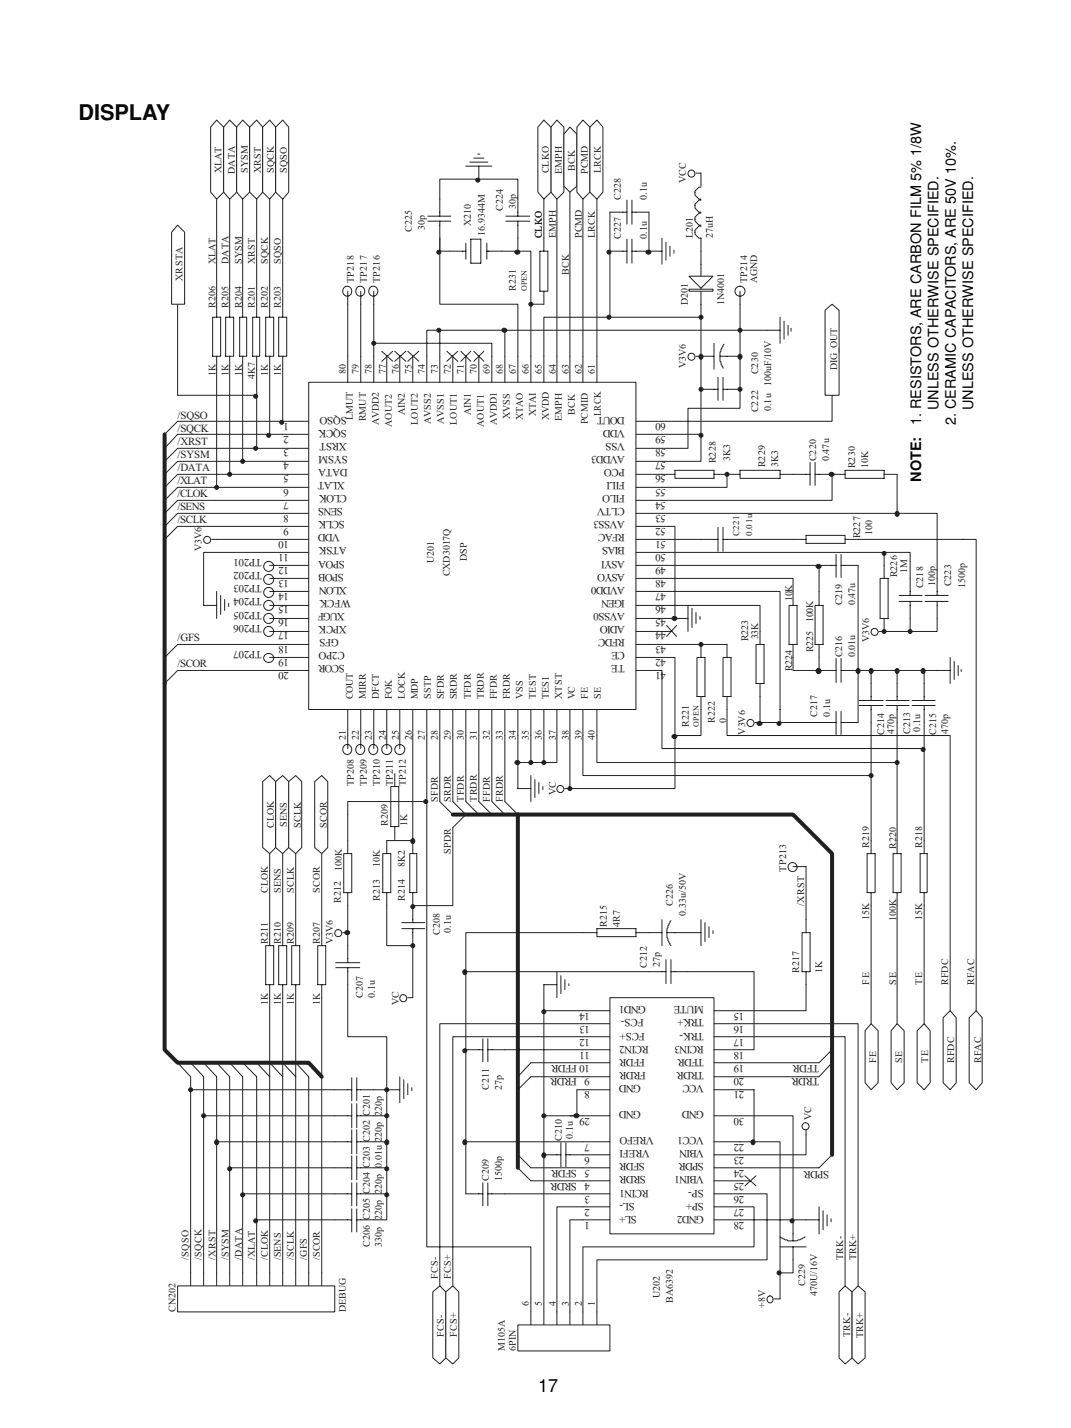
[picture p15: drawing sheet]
<svg xmlns="http://www.w3.org/2000/svg" width="210mm" height="279mm" viewBox="0 0 210 279" stroke-linecap="round" stroke-linejoin="round" font-family="sans-serif">
<defs><g id="words">
<text font-size="4.2" x="15.4" y="23.4">DISPLAY</text>
<text font-size="3.5" x="105.3" y="272.3">17</text>
<g font-size="2.8">
<text x="180.3" y="83.2" transform="rotate(-90 180.3 83.2)">1. RESISTORS, ARE CARBON FILM 5% 1/8W</text>
<text x="183.6" y="80.2" transform="rotate(-90 183.6 80.2)">UNLESS OTHERWISE SPECIFIED.</text>
<text x="187" y="83.2" transform="rotate(-90 187 83.2)">2. CERAMIC CAPACITORS, ARE 50V 10%.</text>
<text x="190.4" y="80.2" transform="rotate(-90 190.4 80.2)">UNLESS OTHERWISE SPECIFIED.</text>
<text x="180.3" y="94.2" transform="rotate(-90 180.3 94.2)">NOTE:</text>
</g>
<g font-size="2.2" fill="#231f20">
<text x="34.8" y="82">/SQSO</text>
<text x="56.5" y="82.8" transform="rotate(-180 56.5 82.8)">1</text>
<text x="67.8" y="81.6" transform="rotate(-180 67.8 81.6)">SQSO</text>
<text x="122.3" y="81.6" transform="rotate(-180 122.3 81.6)">DOUT</text>
<text x="130.3" y="82.8" transform="rotate(-180 130.3 82.8)">60</text>
<text x="34.8" y="84.6">/SQCK</text>
<text x="34.8" y="87.1">/XRST</text>
<text x="34.8" y="89.7">/SYSM</text>
<text x="56.5" y="87.9" transform="rotate(-180 56.5 87.9)">3</text>
<text x="56.5" y="85.4" transform="rotate(-180 56.5 85.4)">2</text>
<text x="67.8" y="84.2" transform="rotate(-180 67.8 84.2)">SQCK</text>
<text x="67.8" y="86.7" transform="rotate(-180 67.8 86.7)">XRST</text>
<text x="68" y="89.3" transform="rotate(-180 68 89.3)">SYSM</text>
<text x="122.3" y="89.3" transform="rotate(-180 122.3 89.3)">AVDD3</text>
<text x="122.3" y="86.7" transform="rotate(-180 122.3 86.7)">VSS</text>
<text x="122.3" y="84.2" transform="rotate(-180 122.3 84.2)">VDD</text>
<text x="130.3" y="87.9" transform="rotate(-180 130.3 87.9)">58</text>
<text x="130.3" y="85.4" transform="rotate(-180 130.3 85.4)">59</text>
<text x="34.8" y="92.2">/DATA</text>
<text x="34.8" y="94.8">/XLAT</text>
<text x="56.5" y="95.7" transform="rotate(-180 56.5 95.7)">6</text>
<text x="56.5" y="90.5" transform="rotate(-180 56.5 90.5)">4</text>
<text x="56.5" y="93" transform="rotate(-180 56.5 93)">5</text>
<text x="67.5" y="94.4" transform="rotate(-180 67.5 94.4)">XLAT</text>
<text x="68" y="91.8" transform="rotate(-180 68 91.8)">DATA</text>
<text x="122.3" y="94.4" transform="rotate(-180 122.3 94.4)">FILI</text>
<text x="122.3" y="91.8" transform="rotate(-180 122.3 91.8)">PCO</text>
<text x="130.3" y="95.7" transform="rotate(-180 130.3 95.7)">55</text>
<text x="130.3" y="93" transform="rotate(-180 130.3 93)">56</text>
<text x="130.3" y="90.5" transform="rotate(-180 130.3 90.5)">57</text>
<text x="34.8" y="97.3">/CLOK</text>
<text x="34.8" y="99.9">/SENS</text>
<text x="56.5" y="100.8" transform="rotate(-180 56.5 100.8)">8</text>
<text x="56.5" y="98.3" transform="rotate(-180 56.5 98.3)">7</text>
<text x="67.1" y="99.5" transform="rotate(-180 67.1 99.5)">SENS</text>
<text x="67.8" y="96.9" transform="rotate(-180 67.8 96.9)">CLOK</text>
<text x="122.3" y="99.5" transform="rotate(-180 122.3 99.5)">CLTV</text>
<text x="122.3" y="96.9" transform="rotate(-180 122.3 96.9)">FILO</text>
<text x="130.3" y="100.8" transform="rotate(-180 130.3 100.8)">53</text>
<text x="130.3" y="98.3" transform="rotate(-180 130.3 98.3)">54</text>
<text x="34.8" y="102.4">/SCLK</text>
<text x="56.5" y="105.9" transform="rotate(-180 56.5 105.9)">10</text>
<text x="56.5" y="103.4" transform="rotate(-180 56.5 103.4)">9</text>
<text x="66.5" y="104.6" transform="rotate(-180 66.5 104.6)">VDD</text>
<text x="67.5" y="102" transform="rotate(-180 67.5 102)">SCLK</text>
<text x="67.8" y="107.1" transform="rotate(-180 67.8 107.1)">ATSK</text>
<text x="122.3" y="107.1" transform="rotate(-180 122.3 107.1)">BIAS</text>
<text x="122.3" y="104.6" transform="rotate(-180 122.3 104.6)">RFAC</text>
<text x="122.3" y="102" transform="rotate(-180 122.3 102)">AVSS3</text>
<text x="130.3" y="105.9" transform="rotate(-180 130.3 105.9)">51</text>
<text x="130.3" y="103.4" transform="rotate(-180 130.3 103.4)">52</text>
<text x="51.2" y="109.5" transform="rotate(-180 51.2 109.5)">TP201</text>
<text x="51.2" y="112" transform="rotate(-180 51.2 112)">TP202</text>
<text x="56.5" y="113.6" transform="rotate(-180 56.5 113.6)">13</text>
<text x="56.5" y="111" transform="rotate(-180 56.5 111)">12</text>
<text x="56.5" y="108.5" transform="rotate(-180 56.5 108.5)">11</text>
<text x="67.3" y="112.4" transform="rotate(-180 67.3 112.4)">SPOB</text>
<text x="67.5" y="109.8" transform="rotate(-180 67.5 109.8)">SPOA</text>
<text x="122.3" y="112.4" transform="rotate(-180 122.3 112.4)">ASYO</text>
<text x="122.3" y="109.8" transform="rotate(-180 122.3 109.8)">ASYI</text>
<text x="130.3" y="113.6" transform="rotate(-180 130.3 113.6)">48</text>
<text x="130.3" y="111" transform="rotate(-180 130.3 111)">49</text>
<text x="130.3" y="108.5" transform="rotate(-180 130.3 108.5)">50</text>
<text x="51.2" y="114.5" transform="rotate(-180 51.2 114.5)">TP203</text>
<text x="51.2" y="117.1" transform="rotate(-180 51.2 117.1)">TP204</text>
<text x="51.2" y="119.8" transform="rotate(-180 51.2 119.8)">TP205</text>
<text x="56.5" y="118.7" transform="rotate(-180 56.5 118.7)">15</text>
<text x="56.5" y="116.1" transform="rotate(-180 56.5 116.1)">14</text>
<text x="67.8" y="114.9" transform="rotate(-180 67.8 114.9)">XLON</text>
<text x="68.6" y="117.5" transform="rotate(-180 68.6 117.5)">WFCK</text>
<text x="122.3" y="117.5" transform="rotate(-180 122.3 117.5)">IGEN</text>
<text x="122.3" y="114.9" transform="rotate(-180 122.3 114.9)">AVDD0</text>
<text x="130.3" y="118.7" transform="rotate(-180 130.3 118.7)">46</text>
<text x="130.3" y="116.1" transform="rotate(-180 130.3 116.1)">47</text>
<text x="34.8" y="125.5">/GFS</text>
<text x="51.2" y="122.4" transform="rotate(-180 51.2 122.4)">TP206</text>
<text x="56.5" y="121.2" transform="rotate(-180 56.5 121.2)">16</text>
<text x="56.5" y="123.7" transform="rotate(-180 56.5 123.7)">17</text>
<text x="66.3" y="125.1" transform="rotate(-180 66.3 125.1)">GFS</text>
<text x="67.5" y="120" transform="rotate(-180 67.5 120)">XUGF</text>
<text x="67.8" y="122.6" transform="rotate(-180 67.8 122.6)">XPCK</text>
<text x="122.3" y="125.1" transform="rotate(-180 122.3 125.1)">RFDC</text>
<text x="122.3" y="122.6" transform="rotate(-180 122.3 122.6)">ADIO</text>
<text x="122.3" y="120" transform="rotate(-180 122.3 120)">AVSS0</text>
<text x="130.3" y="123.7" transform="rotate(-180 130.3 123.7)">44</text>
<text x="130.3" y="121.2" transform="rotate(-180 130.3 121.2)">45</text>
<text x="34.8" y="130.6">/SCOR</text>
<text x="51.2" y="127.5" transform="rotate(-180 51.2 127.5)">TP207</text>
<text x="56.5" y="126.5" transform="rotate(-180 56.5 126.5)">18</text>
<text x="56.5" y="129" transform="rotate(-180 56.5 129)">19</text>
<text x="56.5" y="131.6" transform="rotate(-180 56.5 131.6)">20</text>
<text x="67.5" y="127.7" transform="rotate(-180 67.5 127.7)">C2PO</text>
<text x="67.5" y="130.2" transform="rotate(-180 67.5 130.2)">SCOR</text>
<text x="122.3" y="130.2" transform="rotate(-180 122.3 130.2)">TE</text>
<text x="122.3" y="127.7" transform="rotate(-180 122.3 127.7)">CE</text>
<text x="130.3" y="131.6" transform="rotate(-180 130.3 131.6)">41</text>
<text x="130.3" y="129" transform="rotate(-180 130.3 129)">42</text>
<text x="130.3" y="126.5" transform="rotate(-180 130.3 126.5)">43</text>
<text x="126.4" y="196.8" transform="rotate(-180 126.4 196.8)">GND1</text>
<text x="137.7" y="196.8" transform="rotate(-180 137.7 196.8)">MUTE</text>
<text x="115.4" y="200.7" transform="rotate(-180 115.4 200.7)">13</text>
<text x="115.4" y="203.2" transform="rotate(-180 115.4 203.2)">12</text>
<text x="115.4" y="198.1" transform="rotate(-180 115.4 198.1)">14</text>
<text x="126" y="199.3" transform="rotate(-180 126 199.3)">FCS-</text>
<text x="126.2" y="202.1" transform="rotate(-180 126.2 202.1)">FCS+</text>
<text x="137.7" y="199.3" transform="rotate(-180 137.7 199.3)">TRK+</text>
<text x="137.7" y="202.1" transform="rotate(-180 137.7 202.1)">TRK-</text>
<text x="145.6" y="198.1" transform="rotate(-180 145.6 198.1)">15</text>
<text x="145.6" y="200.7" transform="rotate(-180 145.6 200.7)">16</text>
<text x="145.6" y="203.2" transform="rotate(-180 145.6 203.2)">17</text>
<text x="115.4" y="208.3" transform="rotate(-180 115.4 208.3)">10 FFDR</text>
<text x="115.4" y="205.8" transform="rotate(-180 115.4 205.8)">11</text>
<text x="126.2" y="207.2" transform="rotate(-180 126.2 207.2)">FFDR</text>
<text x="126.4" y="209.7" transform="rotate(-180 126.4 209.7)">FRDR</text>
<text x="127" y="204.6" transform="rotate(-180 127 204.6)">RCIN2</text>
<text x="137.7" y="204.6" transform="rotate(-180 137.7 204.6)">RCIN3</text>
<text x="137.7" y="207.2" transform="rotate(-180 137.7 207.2)">TFDR</text>
<text x="137.7" y="209.7" transform="rotate(-180 137.7 209.7)">TRDR</text>
<text x="145.6" y="205.8" transform="rotate(-180 145.6 205.8)">18</text>
<text x="145.6" y="208.3" transform="rotate(-180 145.6 208.3)">19</text>
<text x="160.3" y="208.3" transform="rotate(-180 160.3 208.3)">TFDR</text>
<text x="115.4" y="213.4" transform="rotate(-180 115.4 213.4)">8</text>
<text x="115.4" y="210.9" transform="rotate(-180 115.4 210.9)">9 FRDR</text>
<text x="125.4" y="212.2" transform="rotate(-180 125.4 212.2)">GND</text>
<text x="137.7" y="212.2" transform="rotate(-180 137.7 212.2)">VCC</text>
<text x="145.6" y="210.9" transform="rotate(-180 145.6 210.9)">20</text>
<text x="145.6" y="213.4" transform="rotate(-180 145.6 213.4)">21</text>
<text x="160.3" y="210.9" transform="rotate(-180 160.3 210.9)">TRDR</text>
<text x="115.4" y="218.7" transform="rotate(-180 115.4 218.7)">29</text>
<text x="125.4" y="217.3" transform="rotate(-180 125.4 217.3)">GND</text>
<text x="137.7" y="217.3" transform="rotate(-180 137.7 217.3)">GND</text>
<text x="145.6" y="218.7" transform="rotate(-180 145.6 218.7)">30</text>
<text x="115.4" y="223.8" transform="rotate(-180 115.4 223.8)">7</text>
<text x="115.4" y="226.3" transform="rotate(-180 115.4 226.3)">6</text>
<text x="126.2" y="227.5" transform="rotate(-180 126.2 227.5)">SFDR</text>
<text x="127.2" y="225" transform="rotate(-180 127.2 225)">VREFI</text>
<text x="128" y="222.4" transform="rotate(-180 128 222.4)">VREFO</text>
<text x="137.7" y="222.4" transform="rotate(-180 137.7 222.4)">VCC1</text>
<text x="137.7" y="225" transform="rotate(-180 137.7 225)">VBIN</text>
<text x="137.7" y="227.5" transform="rotate(-180 137.7 227.5)">SPDR</text>
<text x="145.6" y="223.8" transform="rotate(-180 145.6 223.8)">22</text>
<text x="145.6" y="226.3" transform="rotate(-180 145.6 226.3)">23</text>
<text x="115.4" y="228.9" transform="rotate(-180 115.4 228.9)">5 SFDR</text>
<text x="115.4" y="231.4" transform="rotate(-180 115.4 231.4)">4 SRDR</text>
<text x="115.4" y="234" transform="rotate(-180 115.4 234)">3</text>
<text x="126.4" y="230.1" transform="rotate(-180 126.4 230.1)">SRDR</text>
<text x="127" y="232.8" transform="rotate(-180 127 232.8)">RCIN1</text>
<text x="137.7" y="230.1" transform="rotate(-180 137.7 230.1)">VBIN1</text>
<text x="137.7" y="232.8" transform="rotate(-180 137.7 232.8)">SP-</text>
<text x="145.6" y="228.9" transform="rotate(-180 145.6 228.9)">24</text>
<text x="145.6" y="231.4" transform="rotate(-180 145.6 231.4)">25</text>
<text x="145.6" y="234" transform="rotate(-180 145.6 234)">26</text>
<text x="162.2" y="229.1" transform="rotate(-180 162.2 229.1)">SPDR</text>
<text x="115.4" y="236.5" transform="rotate(-180 115.4 236.5)">2</text>
<text x="115.4" y="239.1" transform="rotate(-180 115.4 239.1)">1</text>
<text x="124.2" y="235.3" transform="rotate(-180 124.2 235.3)">SL-</text>
<text x="124.6" y="237.9" transform="rotate(-180 124.6 237.9)">SL+</text>
<text x="137.7" y="235.3" transform="rotate(-180 137.7 235.3)">SP+</text>
<text x="137.7" y="237.9" transform="rotate(-180 137.7 237.9)">GND2</text>
<text x="145.6" y="236.5" transform="rotate(-180 145.6 236.5)">27</text>
<text x="145.6" y="239.1" transform="rotate(-180 145.6 239.1)">28</text>
</g>
<g font-size="2" fill="#231f20">
<text x="43.4" y="33.9" transform="rotate(-90 43.4 33.9)">XLAT</text>
<text x="45.9" y="34.1" transform="rotate(-90 45.9 34.1)">DATA</text>
<text x="48.5" y="33.9" transform="rotate(-90 48.5 33.9)">SYSM</text>
<text x="51" y="33.9" transform="rotate(-90 51 33.9)">XRST</text>
<text x="53.6" y="33.9" transform="rotate(-90 53.6 33.9)">SQCK</text>
<text x="56.1" y="33.9" transform="rotate(-90 56.1 33.9)">SQSO</text>
<text x="107.4" y="33.9" transform="rotate(-90 107.4 33.9)">CLKO</text>
<text x="109.9" y="34.1" transform="rotate(-90 109.9 34.1)">EMPH</text>
<text x="112.5" y="33.5" transform="rotate(-90 112.5 33.5)">BCK</text>
<text x="115" y="34.1" transform="rotate(-90 115 34.1)">PCMD</text>
<text x="117.6" y="33.9" transform="rotate(-90 117.6 33.9)">LRCK</text>
<text x="134.2" y="35.8" transform="rotate(-90 134.2 35.8)">VCC</text>
<text x="98.4" y="41.3" transform="rotate(-90 98.4 41.3)">C224</text>
<text x="100.9" y="40.9" transform="rotate(-90 100.9 40.9)">30p</text>
<text x="121.5" y="39.2" transform="rotate(-90 121.5 39.2)">C228</text>
<text x="126.6" y="39.2" transform="rotate(-90 126.6 39.2)">0.1u</text>
<text x="80.6" y="45.4" transform="rotate(-90 80.6 45.4)">C225</text>
<text x="83.1" y="45" transform="rotate(-90 83.1 45)">30p</text>
<text x="92.1" y="44.3" transform="rotate(-90 92.1 44.3)">X210</text>
<text x="94.9" y="46.2" transform="rotate(-90 94.9 46.2)">16.9344M</text>
<text x="106" y="46.6" transform="rotate(-90 106 46.6)">CLKO</text>
<text x="108.8" y="46.6" transform="rotate(-90 108.8 46.6)">EMPH</text>
<text x="113.9" y="46.6" transform="rotate(-90 113.9 46.6)">PCMD</text>
<text x="116.4" y="46.6" transform="rotate(-90 116.4 46.6)">LRCK</text>
<text x="121.5" y="46.8" transform="rotate(-90 121.5 46.8)">C227</text>
<text x="126.6" y="46.8" transform="rotate(-90 126.6 46.8)">0.1u</text>
<text x="135.6" y="46.6" transform="rotate(-90 135.6 46.6)">L201</text>
<text x="139.5" y="46.6" transform="rotate(-90 139.5 46.6)">27uH</text>
<text x="42.2" y="51.7" transform="rotate(-90 42.2 51.7)">XLAT</text>
<text x="44.7" y="51.7" transform="rotate(-90 44.7 51.7)">DATA</text>
<text x="47.3" y="51.7" transform="rotate(-90 47.3 51.7)">SYSM</text>
<text x="49.8" y="51.7" transform="rotate(-90 49.8 51.7)">XRST</text>
<text x="52.4" y="51.7" transform="rotate(-90 52.4 51.7)">SQCK</text>
<text x="54.9" y="51.7" transform="rotate(-90 54.9 51.7)">SQSO</text>
<text x="111.3" y="53.8" transform="rotate(-90 111.3 53.8)">BCK</text>
<text x="35.7" y="55" transform="rotate(-90 35.7 55)">XRSTA</text>
<text x="69.2" y="55.4" transform="rotate(-90 69.2 55.4)">TP218</text>
<text x="71.8" y="55.4" transform="rotate(-90 71.8 55.4)">TP217</text>
<text x="74.3" y="55.4" transform="rotate(-90 74.3 55.4)">TP216</text>
<text x="100.9" y="57" transform="rotate(-90 100.9 57)">R231</text>
<text x="134.6" y="59.7" transform="rotate(-90 134.6 59.7)">D201</text>
<text x="141.7" y="59.7" transform="rotate(-90 141.7 59.7)">1N4001</text>
<text x="146.2" y="55.4" transform="rotate(-90 146.2 55.4)">TP214</text>
<text x="148.1" y="55.4" transform="rotate(-90 148.1 55.4)">AGND</text>
<text x="42.2" y="60.3" transform="rotate(-90 42.2 60.3)">R206</text>
<text x="44.7" y="60.3" transform="rotate(-90 44.7 60.3)">R205</text>
<text x="47.3" y="60.3" transform="rotate(-90 47.3 60.3)">R204</text>
<text x="49.8" y="60.3" transform="rotate(-90 49.8 60.3)">R201</text>
<text x="52.4" y="60.3" transform="rotate(-90 52.4 60.3)">R202</text>
<text x="54.9" y="60.3" transform="rotate(-90 54.9 60.3)">R203</text>
<text x="42.2" y="73.6" transform="rotate(-90 42.2 73.6)">1K</text>
<text x="44.7" y="73.6" transform="rotate(-90 44.7 73.6)">1K</text>
<text x="47.3" y="73.6" transform="rotate(-90 47.3 73.6)">1K</text>
<text x="49.8" y="74.2" transform="rotate(-90 49.8 74.2)">4K7</text>
<text x="52.4" y="73.6" transform="rotate(-90 52.4 73.6)">1K</text>
<text x="54.9" y="73.6" transform="rotate(-90 54.9 73.6)">1K</text>
<text x="67.6" y="73.1" transform="rotate(-90 67.6 73.1)">80</text>
<text x="70.2" y="73.1" transform="rotate(-90 70.2 73.1)">79</text>
<text x="72.7" y="73.1" transform="rotate(-90 72.7 73.1)">78</text>
<text x="75.5" y="73.1" transform="rotate(-90 75.5 73.1)">77</text>
<text x="78" y="73.1" transform="rotate(-90 78 73.1)">76</text>
<text x="80.6" y="73.1" transform="rotate(-90 80.6 73.1)">75</text>
<text x="83.1" y="73.1" transform="rotate(-90 83.1 73.1)">74</text>
<text x="85.7" y="73.1" transform="rotate(-90 85.7 73.1)">73</text>
<text x="88.2" y="73.1" transform="rotate(-90 88.2 73.1)">72</text>
<text x="90.8" y="73.1" transform="rotate(-90 90.8 73.1)">71</text>
<text x="93.3" y="73.1" transform="rotate(-90 93.3 73.1)">70</text>
<text x="95.8" y="73.1" transform="rotate(-90 95.8 73.1)">69</text>
<text x="98.4" y="73.1" transform="rotate(-90 98.4 73.1)">68</text>
<text x="100.9" y="73.1" transform="rotate(-90 100.9 73.1)">67</text>
<text x="103.5" y="73.1" transform="rotate(-90 103.5 73.1)">66</text>
<text x="106" y="73.1" transform="rotate(-90 106 73.1)">65</text>
<text x="108.8" y="73.1" transform="rotate(-90 108.8 73.1)">64</text>
<text x="111.3" y="73.1" transform="rotate(-90 111.3 73.1)">63</text>
<text x="113.9" y="73.1" transform="rotate(-90 113.9 73.1)">62</text>
<text x="116.4" y="73.1" transform="rotate(-90 116.4 73.1)">61</text>
<text x="134.2" y="72.1" transform="rotate(-90 134.2 72.1)">V3V6</text>
<text x="148.3" y="73.2" transform="rotate(-90 148.3 73.2)">C230</text>
<text x="150.9" y="75.6" transform="rotate(-90 150.9 75.6)">100uF/10V</text>
<text x="163.8" y="72.4" transform="rotate(-90 163.8 72.4)">DIG_OUT</text>
<text x="69" y="82.2" transform="rotate(-90 69 82.2)">LMUT</text>
<text x="71.6" y="82.4" transform="rotate(-90 71.6 82.4)">RMUT</text>
<text x="74.1" y="83.2" transform="rotate(-90 74.1 83.2)">AVDD2</text>
<text x="76.7" y="83.6" transform="rotate(-90 76.7 83.6)">AOUT2</text>
<text x="79.2" y="81.3" transform="rotate(-90 79.2 81.3)">AIN2</text>
<text x="81.7" y="83.2" transform="rotate(-90 81.7 83.2)">LOUT2</text>
<text x="84.3" y="83" transform="rotate(-90 84.3 83)">AVSS2</text>
<text x="86.8" y="83" transform="rotate(-90 86.8 83)">AVSS1</text>
<text x="89.4" y="83.2" transform="rotate(-90 89.4 83.2)">LOUT1</text>
<text x="92.1" y="81.3" transform="rotate(-90 92.1 81.3)">AIN1</text>
<text x="94.7" y="83.6" transform="rotate(-90 94.7 83.6)">AOUT1</text>
<text x="97.2" y="83.2" transform="rotate(-90 97.2 83.2)">AVDD1</text>
<text x="99.8" y="82" transform="rotate(-90 99.8 82)">XVSS</text>
<text x="102.3" y="82.2" transform="rotate(-90 102.3 82.2)">XTAO</text>
<text x="104.8" y="81.5" transform="rotate(-90 104.8 81.5)">XTAI</text>
<text x="107.4" y="82.2" transform="rotate(-90 107.4 82.2)">XVDD</text>
<text x="109.9" y="82.4" transform="rotate(-90 109.9 82.4)">EMPH</text>
<text x="112.5" y="81.3" transform="rotate(-90 112.5 81.3)">BCK</text>
<text x="115" y="83" transform="rotate(-90 115 83)">PCMID</text>
<text x="117.6" y="81.5" transform="rotate(-90 117.6 81.5)">LRCK</text>
<text x="148.3" y="80.7" transform="rotate(-90 148.3 80.7)">C222</text>
<text x="150.9" y="80.5" transform="rotate(-90 150.9 80.5)">0.1u</text>
<text x="140.1" y="90.7" transform="rotate(-90 140.1 90.7)">R228</text>
<text x="142.8" y="90.3" transform="rotate(-90 142.8 90.3)">3K3</text>
<text x="149.7" y="91.4" transform="rotate(-90 149.7 91.4)">R229</text>
<text x="152.2" y="91.4" transform="rotate(-90 152.2 91.4)">3K3</text>
<text x="159.7" y="90.3" transform="rotate(-90 159.7 90.3)">C220</text>
<text x="162.2" y="90.3" transform="rotate(-90 162.2 90.3)">0.47u</text>
<text x="167.3" y="91.6" transform="rotate(-90 167.3 91.6)">R230</text>
<text x="169.9" y="91.6" transform="rotate(-90 169.9 91.6)">10K</text>
<text x="39.5" y="107.9" transform="rotate(-90 39.5 107.9)">V3V6</text>
<text x="168.3" y="105.3" transform="rotate(-90 168.3 105.3)">R227</text>
<text x="170.6" y="104.8" transform="rotate(-90 170.6 104.8)">100</text>
<text x="84.9" y="110.2" transform="rotate(-90 84.9 110.2)">U201</text>
<text x="88" y="112.8" transform="rotate(-90 88 112.8)">CXD3017Q</text>
<text x="91.3" y="109.8" transform="rotate(-90 91.3 109.8)">DSP</text>
<text x="175.5" y="113" transform="rotate(-90 175.5 113)">R226</text>
<text x="177.5" y="112.2" transform="rotate(-90 177.5 112.2)">1M</text>
<text x="155" y="117.7" transform="rotate(-90 155 117.7)">10K</text>
<text x="164.8" y="118.5" transform="rotate(-90 164.8 118.5)">C219</text>
<text x="167.3" y="118.5" transform="rotate(-90 167.3 118.5)">0.47u</text>
<text x="180.6" y="115.1" transform="rotate(-90 180.6 115.1)">C218</text>
<text x="183" y="114.7" transform="rotate(-90 183 114.7)">100p</text>
<text x="186.1" y="114.7" transform="rotate(-90 186.1 114.7)">C223</text>
<text x="188.8" y="115.1" transform="rotate(-90 188.8 115.1)">1500p</text>
<text x="146.4" y="125.5" transform="rotate(-90 146.4 125.5)">R223</text>
<text x="148.3" y="125.1" transform="rotate(-90 148.3 125.1)">33K</text>
<text x="159.1" y="121.8" transform="rotate(-90 159.1 121.8)">100K</text>
<text x="170" y="125.7" transform="rotate(-90 170 125.7)">V3V6</text>
<text x="155" y="131.4" transform="rotate(-90 155 131.4)">R224</text>
<text x="159.1" y="127.7" transform="rotate(-90 159.1 127.7)">R225</text>
<text x="164.8" y="128.6" transform="rotate(-90 164.8 128.6)">C216</text>
<text x="167.3" y="128.6" transform="rotate(-90 167.3 128.6)">0.01u</text>
<text x="69" y="136.9" transform="rotate(-90 69 136.9)">COUT</text>
<text x="71.6" y="136.9" transform="rotate(-90 71.6 136.9)">MIRR</text>
<text x="74.1" y="136.9" transform="rotate(-90 74.1 136.9)">DFCT</text>
<text x="76.7" y="136.9" transform="rotate(-90 76.7 136.9)">FOK</text>
<text x="79.2" y="136.9" transform="rotate(-90 79.2 136.9)">LOCK</text>
<text x="81.7" y="136.9" transform="rotate(-90 81.7 136.9)">MDP</text>
<text x="84.3" y="136.9" transform="rotate(-90 84.3 136.9)">SSTP</text>
<text x="86.8" y="136.9" transform="rotate(-90 86.8 136.9)">SFDR</text>
<text x="89.4" y="136.9" transform="rotate(-90 89.4 136.9)">SRDR</text>
<text x="92.1" y="136.9" transform="rotate(-90 92.1 136.9)">TFDR</text>
<text x="94.7" y="136.9" transform="rotate(-90 94.7 136.9)">TRDR</text>
<text x="97.2" y="136.9" transform="rotate(-90 97.2 136.9)">FFDR</text>
<text x="99.8" y="136.9" transform="rotate(-90 99.8 136.9)">FRDR</text>
<text x="102.3" y="136.9" transform="rotate(-90 102.3 136.9)">VSS</text>
<text x="104.8" y="136.9" transform="rotate(-90 104.8 136.9)">TEST</text>
<text x="107.4" y="136.9" transform="rotate(-90 107.4 136.9)">TES1</text>
<text x="109.9" y="136.9" transform="rotate(-90 109.9 136.9)">XTST</text>
<text x="112.5" y="136.9" transform="rotate(-90 112.5 136.9)">VC</text>
<text x="115" y="136.9" transform="rotate(-90 115 136.9)">FE</text>
<text x="117.6" y="136.9" transform="rotate(-90 117.6 136.9)">SE</text>
<text x="134.8" y="142.1" transform="rotate(-90 134.8 142.1)">R221</text>
<text x="139.9" y="141.4" transform="rotate(-90 139.9 141.4)">R222</text>
<text x="142" y="141.4" transform="rotate(-90 142 141.4)">0</text>
<text x="145.8" y="143.7" transform="rotate(-90 145.8 143.7)">V3V6</text>
<text x="159.9" y="140.2" transform="rotate(-90 159.9 140.2)">C217</text>
<text x="162.4" y="140.2" transform="rotate(-90 162.4 140.2)">0.1u</text>
<text x="173" y="143.7" transform="rotate(-90 173 143.7)">C214</text>
<text x="174.9" y="143.5" transform="rotate(-90 174.9 143.5)">470p</text>
<text x="178.1" y="143.5" transform="rotate(-90 178.1 143.5)">C213</text>
<text x="180" y="143.1" transform="rotate(-90 180 143.1)">0.1u</text>
<text x="183.2" y="143.7" transform="rotate(-90 183.2 143.7)">C215</text>
<text x="185.5" y="143.5" transform="rotate(-90 185.5 143.5)">470p</text>
<text x="67.6" y="144.7" transform="rotate(-90 67.6 144.7)">21</text>
<text x="70.2" y="144.7" transform="rotate(-90 70.2 144.7)">22</text>
<text x="72.7" y="144.7" transform="rotate(-90 72.7 144.7)">23</text>
<text x="75.5" y="144.7" transform="rotate(-90 75.5 144.7)">24</text>
<text x="78" y="144.7" transform="rotate(-90 78 144.7)">25</text>
<text x="80.6" y="144.7" transform="rotate(-90 80.6 144.7)">26</text>
<text x="83.1" y="144.7" transform="rotate(-90 83.1 144.7)">27</text>
<text x="85.7" y="144.7" transform="rotate(-90 85.7 144.7)">28</text>
<text x="88.2" y="144.7" transform="rotate(-90 88.2 144.7)">29</text>
<text x="90.8" y="144.7" transform="rotate(-90 90.8 144.7)">30</text>
<text x="93.3" y="144.7" transform="rotate(-90 93.3 144.7)">31</text>
<text x="95.8" y="144.7" transform="rotate(-90 95.8 144.7)">32</text>
<text x="98.4" y="144.7" transform="rotate(-90 98.4 144.7)">33</text>
<text x="100.9" y="144.7" transform="rotate(-90 100.9 144.7)">34</text>
<text x="103.5" y="144.7" transform="rotate(-90 103.5 144.7)">35</text>
<text x="106" y="144.7" transform="rotate(-90 106 144.7)">36</text>
<text x="108.8" y="144.7" transform="rotate(-90 108.8 144.7)">37</text>
<text x="111.3" y="144.7" transform="rotate(-90 111.3 144.7)">38</text>
<text x="113.9" y="144.7" transform="rotate(-90 113.9 144.7)">39</text>
<text x="116.4" y="144.7" transform="rotate(-90 116.4 144.7)">40</text>
<text x="69.2" y="153.8" transform="rotate(-90 69.2 153.8)">TP208</text>
<text x="71.8" y="153.8" transform="rotate(-90 71.8 153.8)">TP209</text>
<text x="74.3" y="153.8" transform="rotate(-90 74.3 153.8)">TP210</text>
<text x="76.8" y="153.8" transform="rotate(-90 76.8 153.8)">TP211</text>
<text x="79.4" y="153.8" transform="rotate(-90 79.4 153.8)">TP212</text>
<text x="108.8" y="155.5" transform="rotate(-90 108.8 155.5)">VC</text>
<text x="53.6" y="161.9" transform="rotate(-90 53.6 161.9)">CLOK</text>
<text x="56.1" y="161.7" transform="rotate(-90 56.1 161.7)">SENS</text>
<text x="58.8" y="161.9" transform="rotate(-90 58.8 161.9)">SCLK</text>
<text x="63.9" y="161.9" transform="rotate(-90 63.9 161.9)">SCOR</text>
<text x="75.9" y="161.7" transform="rotate(-90 75.9 161.7)">R209</text>
<text x="79.7" y="161.7" transform="rotate(-90 79.7 161.7)">1K</text>
<text x="85.7" y="156.8" transform="rotate(-90 85.7 156.8)">SFDR</text>
<text x="88.2" y="156.8" transform="rotate(-90 88.2 156.8)">SRDR</text>
<text x="90.8" y="156.8" transform="rotate(-90 90.8 156.8)">TFDR</text>
<text x="93.3" y="156.8" transform="rotate(-90 93.3 156.8)">TRDR</text>
<text x="95.8" y="156.8" transform="rotate(-90 95.8 156.8)">FFDR</text>
<text x="98.4" y="156.8" transform="rotate(-90 98.4 156.8)">FRDR</text>
<text x="88.2" y="167" transform="rotate(-90 88.2 167)">SPDR</text>
<text x="170" y="165.8" transform="rotate(-90 170 165.8)">R219</text>
<text x="175.3" y="166" transform="rotate(-90 175.3 166)">R220</text>
<text x="180.4" y="165.8" transform="rotate(-90 180.4 165.8)">R218</text>
<text x="66.9" y="170.3" transform="rotate(-90 66.9 170.3)">100K</text>
<text x="74.3" y="169.6" transform="rotate(-90 74.3 169.6)">10K</text>
<text x="79.2" y="169.6" transform="rotate(-90 79.2 169.6)">8K2</text>
<text x="153.8" y="170.5" transform="rotate(-90 153.8 170.5)">TP213</text>
<text x="52.4" y="174.6" transform="rotate(-90 52.4 174.6)">CLOK</text>
<text x="54.9" y="174.6" transform="rotate(-90 54.9 174.6)">SENS</text>
<text x="57.5" y="174.6" transform="rotate(-90 57.5 174.6)">SCLK</text>
<text x="62.6" y="174.6" transform="rotate(-90 62.6 174.6)">SCOR</text>
<text x="66.7" y="176.6" transform="rotate(-90 66.7 176.6)">R212</text>
<text x="74.3" y="176.2" transform="rotate(-90 74.3 176.2)">R213</text>
<text x="79.2" y="176.2" transform="rotate(-90 79.2 176.2)">R214</text>
<text x="131.7" y="177.2" transform="rotate(-90 131.7 177.2)">C226</text>
<text x="134.2" y="179.2" transform="rotate(-90 134.2 179.2)">0.33u/50V</text>
<text x="157.3" y="177.2" transform="rotate(-90 157.3 177.2)">/XRST</text>
<text x="170" y="179.9" transform="rotate(-90 170 179.9)">15K</text>
<text x="180.4" y="179.9" transform="rotate(-90 180.4 179.9)">15K</text>
<text x="52.4" y="184.6" transform="rotate(-90 52.4 184.6)">R211</text>
<text x="54.9" y="184.6" transform="rotate(-90 54.9 184.6)">R210</text>
<text x="57.5" y="184.6" transform="rotate(-90 57.5 184.6)">R209</text>
<text x="62.6" y="184.6" transform="rotate(-90 62.6 184.6)">R207</text>
<text x="65.1" y="184.6" transform="rotate(-90 65.1 184.6)">V3V6</text>
<text x="86.1" y="182.9" transform="rotate(-90 86.1 182.9)">C208</text>
<text x="88.2" y="182.5" transform="rotate(-90 88.2 182.5)">0.1u</text>
<text x="118.7" y="181.3" transform="rotate(-90 118.7 181.3)">R215</text>
<text x="121.3" y="181.3" transform="rotate(-90 121.3 181.3)">4R7</text>
<text x="175.3" y="180.1" transform="rotate(-90 175.3 180.1)">100K</text>
<text x="126.6" y="189.3" transform="rotate(-90 126.6 189.3)">C212</text>
<text x="129.1" y="189.1" transform="rotate(-90 129.1 189.1)">27p</text>
<text x="156.3" y="190.3" transform="rotate(-90 156.3 190.3)">R217</text>
<text x="160.8" y="190.3" transform="rotate(-90 160.8 190.3)">1K</text>
<text x="52.4" y="196.6" transform="rotate(-90 52.4 196.6)">1K</text>
<text x="54.9" y="196.6" transform="rotate(-90 54.9 196.6)">1K</text>
<text x="57.5" y="196.6" transform="rotate(-90 57.5 196.6)">1K</text>
<text x="62.6" y="196.6" transform="rotate(-90 62.6 196.6)">1K</text>
<text x="71" y="195.2" transform="rotate(-90 71 195.2)">C207</text>
<text x="73.3" y="195.2" transform="rotate(-90 73.3 195.2)">0.1u</text>
<text x="78" y="196.6" transform="rotate(-90 78 196.6)">VC</text>
<text x="170" y="192.7" transform="rotate(-90 170 192.7)">FE</text>
<text x="175.3" y="192.7" transform="rotate(-90 175.3 192.7)">SE</text>
<text x="180.4" y="192.7" transform="rotate(-90 180.4 192.7)">TE</text>
<text x="185.5" y="192.7" transform="rotate(-90 185.5 192.7)">RFDC</text>
<text x="190.6" y="192.7" transform="rotate(-90 190.6 192.7)">RFAC</text>
<text x="171.4" y="207.9" transform="rotate(-90 171.4 207.9)">FE</text>
<text x="176.5" y="207.9" transform="rotate(-90 176.5 207.9)">SE</text>
<text x="181.6" y="207.9" transform="rotate(-90 181.6 207.9)">TE</text>
<text x="186.7" y="207.9" transform="rotate(-90 186.7 207.9)">RFDC</text>
<text x="192" y="207.9" transform="rotate(-90 192 207.9)">RFAC</text>
<text x="95.6" y="213.2" transform="rotate(-90 95.6 213.2)">C211</text>
<text x="98.2" y="213.2" transform="rotate(-90 98.2 213.2)">27p</text>
<text x="72.3" y="218.3" transform="rotate(-90 72.3 218.3)">C201</text>
<text x="74.7" y="218.3" transform="rotate(-90 74.7 218.3)">220p</text>
<text x="158.7" y="219.1" transform="rotate(-90 158.7 219.1)">VC</text>
<text x="72.3" y="223.4" transform="rotate(-90 72.3 223.4)">C202</text>
<text x="74.7" y="223.4" transform="rotate(-90 74.7 223.4)">220p</text>
<text x="109.9" y="223.2" transform="rotate(-90 109.9 223.2)">C210</text>
<text x="112.1" y="222.8" transform="rotate(-90 112.1 222.8)">0.1u</text>
<text x="72.3" y="233.6" transform="rotate(-90 72.3 233.6)">C204</text>
<text x="72.3" y="228.5" transform="rotate(-90 72.3 228.5)">C203</text>
<text x="74.7" y="233.6" transform="rotate(-90 74.7 233.6)">220p</text>
<text x="74.7" y="228.5" transform="rotate(-90 74.7 228.5)">0.01u</text>
<text x="95.6" y="231" transform="rotate(-90 95.6 231)">C209</text>
<text x="98.2" y="231" transform="rotate(-90 98.2 231)">1500p</text>
<text x="72.3" y="238.7" transform="rotate(-90 72.3 238.7)">C205</text>
<text x="74.7" y="238.7" transform="rotate(-90 74.7 238.7)">220p</text>
<text x="72.3" y="244" transform="rotate(-90 72.3 244)">C206</text>
<text x="74.7" y="244" transform="rotate(-90 74.7 244)">330p</text>
<text x="36.9" y="246.5" transform="rotate(-90 36.9 246.5)">/SQSO</text>
<text x="39.5" y="246.5" transform="rotate(-90 39.5 246.5)">/SQCK</text>
<text x="42.2" y="246.5" transform="rotate(-90 42.2 246.5)">/XRST</text>
<text x="44.7" y="246.5" transform="rotate(-90 44.7 246.5)">/SYSM</text>
<text x="47.3" y="246.5" transform="rotate(-90 47.3 246.5)">/DATA</text>
<text x="49.8" y="246.5" transform="rotate(-90 49.8 246.5)">/XLAT</text>
<text x="52.4" y="246.5" transform="rotate(-90 52.4 246.5)">/CLOK</text>
<text x="54.9" y="246.5" transform="rotate(-90 54.9 246.5)">/SENS</text>
<text x="57.5" y="246.5" transform="rotate(-90 57.5 246.5)">/SCLK</text>
<text x="60" y="246.5" transform="rotate(-90 60 246.5)">/GFS</text>
<text x="62.6" y="246.5" transform="rotate(-90 62.6 246.5)">/SCOR</text>
<text x="85.7" y="250.2" transform="rotate(-90 85.7 250.2)">FCS-</text>
<text x="88.2" y="250.2" transform="rotate(-90 88.2 250.2)">FCS+</text>
<text x="157.5" y="251.6" transform="rotate(-90 157.5 251.6)">C229</text>
<text x="165" y="246.5" transform="rotate(-90 165 246.5)">TRK-</text>
<text x="167.5" y="246.5" transform="rotate(-90 167.5 246.5)">TRK+</text>
<text x="34.4" y="256.7" transform="rotate(-90 34.4 256.7)">CN202</text>
<text x="67.6" y="256.7" transform="rotate(-90 67.6 256.7)">DEBUG</text>
<text x="103.5" y="255.5" transform="rotate(-90 103.5 255.5)">6</text>
<text x="106" y="255.5" transform="rotate(-90 106 255.5)">5</text>
<text x="108.8" y="255.5" transform="rotate(-90 108.8 255.5)">4</text>
<text x="111.3" y="255.5" transform="rotate(-90 111.3 255.5)">3</text>
<text x="113.9" y="255.5" transform="rotate(-90 113.9 255.5)">2</text>
<text x="116.4" y="255.5" transform="rotate(-90 116.4 255.5)">1</text>
<text x="129.1" y="253.9" transform="rotate(-90 129.1 253.9)">U202</text>
<text x="131.7" y="254.9" transform="rotate(-90 131.7 254.9)">BA6392</text>
<text x="149.7" y="255.9" transform="rotate(-90 149.7 255.9)">+8V</text>
<text x="159.9" y="253.6" transform="rotate(-90 159.9 253.6)">470U/16V</text>
<text x="86.8" y="261.6" transform="rotate(-90 86.8 261.6)">FCS-</text>
<text x="89.4" y="261.6" transform="rotate(-90 89.4 261.6)">FCS+</text>
<text x="166.3" y="261.6" transform="rotate(-90 166.3 261.6)">TRK-</text>
<text x="168.9" y="261.8" transform="rotate(-90 168.9 261.8)">TRK+</text>
<text x="98.8" y="264.3" transform="rotate(-90 98.8 264.3)">M105A</text>
<text x="100.9" y="264.3" transform="rotate(-90 100.9 264.3)">6PIN</text>
</g>
<g font-size="1.8" fill="#231f20">
<text x="144.6" y="104.9" transform="rotate(-90 144.6 104.9)">C221</text>
<text x="147.1" y="104.9" transform="rotate(-90 147.1 104.9)">0.01u</text>
</g>
<g font-size="1.6" fill="#231f20">
<text x="103.1" y="57" transform="rotate(-90 103.1 57)">OPEN</text>
<text x="136.8" y="142.1" transform="rotate(-90 136.8 142.1)">OPEN</text>
</g>
</g></defs>
<path d="M119.3 195.2h20.4v46.2h-20.4z" fill="#fff" stroke="#231f20" stroke-width=".2"/>
<g fill="none" stroke="#231f20" stroke-width=".2">
<path d="M114.1 197.8h5.2M139.7 197.8h5.1M114.1 213.2h5.2M114.1 210.7h5.2M114.1 207.9h5.2M114.1 205.4h5.2M114.1 202.8h5.2M114.1 200.3h5.2M114.1 218.3h5.2M139.7 213.2h5.1M139.7 210.7h5.1M139.7 207.9h5.1"/>
<path d="M139.7 205.4h5.1M139.7 202.8h5.1M139.7 200.3h5.1M139.7 218.3h5.1M114.1 238.7h5.2M114.1 236.1h5.2M114.1 233.6h5.2M114.1 231h5.2M114.1 228.5h5.2M114.1 225.9h5.2M114.1 223.4h5.2M139.7 238.7h5.1"/>
<path d="M139.7 236.1h5.1M139.7 233.6h5.1M139.7 231h7M139.7 228.5h5.1M139.7 225.9h5.1M139.7 223.4h5.1"/>
</g>
<path d="M60.4 74.8h64v64h-64z" fill="#fff" stroke="#231f20" stroke-width=".2"/>
<g fill="none" stroke="#231f20" stroke-width=".2">
<path d="M42.4 39v23.1M44.9 59.5v2.6M47.5 59.5v2.6M50.2 59.5v2.6M52.8 59.5v2.6M55.3 59.5v2.6M41.6 62.1h1.6v7.6h-1.6zM42.4 69.7v25.7h18M44.2 62.1h1.5v7.6h-1.5zM44.9 69.7v23.1h15.5M46.9 62.1h1.4v7.6h-1.4zM47.5 69.7v20.6h12.9"/>
<path d="M49.4 62.1h1.4v7.6h-1.4zM50.2 69.7v18h10.2M52 62.1h1.6v7.6h-1.6zM52.8 69.7v15.3h7.6M54.5 62.1h1.6v7.6h-1.6zM55.3 69.7v12.7h5.1M68 69.7v5.1M70.6 69.7v5.1M73.1 69.7v5.1M75.7 69.7v5.1M78.2 69.7v5.1M80.8 69.7v5.1"/>
<path d="M83.5 69.7v5.1M86.1 69.7v5.1M88.6 69.7v5.1M91.1 69.7v5.1M93.7 69.7v5.1M96.2 69.7v5.1M98.8 69.7v5.1M101.3 69.7v5.1M103.9 69.7v5.1M106.4 69.7v5.1M109 69.7v5.1M111.5 69.7v5.1"/>
<path d="M114.1 69.7v5.1M116.8 69.7v5.1M55.3 97.9h5.1M124.4 82.4h5.1M124.4 85h5.1M124.4 87.7h5.1M124.4 90.3h5.1M124.4 92.8h7.7M124.4 95.4h5.1M124.4 97.9h5.1M132.1 92h7.6v1.6h-7.6zM139.7 92.8h5.1"/>
<path d="M144.8 92h7.8v1.6h-7.8zM152.6 92.8h2.6M162.8 92.8h2.5M165.3 92h7.7v1.6h-7.7zM173 92.8h2.5M55.3 100.4h5.1M55.3 103h5.1M55.3 105.5h5.1M55.3 108.1h5.1M55.3 110.6h5.1M55.3 113.2h5.1M55.3 115.7h5.1"/>
<path d="M55.3 118.5h5.1M124.4 100.4h5.1M124.4 103h5.1M124.4 105.5h5.1M124.4 108.1h5.1M124.4 110.6h5.1M124.4 113.2h5.1M124.4 115.7h5.1M124.4 118.5h5.1M154.4 118.5h1.5v7.6h-1.5zM155.2 105.5h2.5M155.2 115.7v2.8"/>
<path d="M157.7 104.8h7.6v1.5h-7.6zM159.5 118.5h1.5v7.6h-1.5zM160.3 115.7v2.8M165.3 105.5h2.6M172.2 113.2h1.6v7.8h-1.6zM173 110.6v2.6M55.3 121h5.1M55.3 123.5h5.1M55.3 126.1h5.1M55.3 128.6h5.1M55.3 131.2h5.1M68 138.8v5.1"/>
<path d="M70.6 138.8v5.1M73.1 138.8v5.1M75.7 138.8v5.1M78.2 138.8v5.1M80.8 138.8v5.1M83.5 138.8v5.1M86.1 138.8v5.1M88.6 138.8v5.1M91.1 138.8v5.1M93.7 138.8v5.1M96.2 138.8v5.1M98.8 138.8v5.1"/>
<path d="M101.3 138.8v5.1M103.9 138.8v5.1M106.4 138.8v5.1M109 138.8v5.1M111.5 138.8v5.1M114.1 138.8v5.1M116.8 138.8v5.1M124.4 121h5.1M124.4 123.5h7M124.4 126.1h5.1M124.4 128.6h5.1M124.4 131.2h5.1"/>
<path d="M136.4 128.6h1.5v7.7h-1.5zM137.2 126.1v2.5M137.2 136.3v2.5M141.5 128.6h1.5v7.7h-1.5zM142.2 126.1v2.5M142.2 136.3v2.5M147.9 126.1h1.6v7.6h-1.6zM148.7 123.5v2.6M148.7 133.7v2.6M155.2 126.1v2.5M160.3 126.1v2.5M168.1 138h4.7"/>
<path d="M168.1 137.1h4.7M170.4 133.7v3.4M170.4 138v3.4M173 121v2.5M173.4 138h4.5M173.4 137.1h4.5M175.5 133.7v3.4M175.5 138v3.4M178.5 138h4.5M178.5 137.1h4.5M180.8 133.7v3.4M180.8 138v3.4"/>
<path d="M67.3 167h1.5v7.6h-1.5zM68 164.5v2.5M68 174.6v2.6M74.9 167h1.6v7.6h-1.6zM75.7 164.5v2.5M75.7 174.6v2.6M80.2 167h1.3v7.6h-1.3zM80.8 164.5v2.5M80.8 174.6v5.9M157.7 179.9v2.6M169.7 167h1.5v7.6h-1.5zM170.4 164.5v2.5"/>
<path d="M170.4 174.6v2.6M174.7 167h1.6v7.6h-1.6zM175.5 164.5v2.5M175.5 174.6v2.6M180 167h1.4v7.6h-1.4zM180.8 164.5v2.5M180.8 174.6v2.6M52 185h1.6v7.7h-1.6zM52.8 182.5v2.5M52.8 192.7v2.5M54.5 185h1.6v7.7h-1.6zM55.3 182.5v2.5"/>
<path d="M55.3 192.7v2.5M57.1 185h1.5v7.7h-1.5zM57.9 182.5v2.5M57.9 192.7v2.5M62.2 185h1.5v7.7h-1.5zM62.9 182.5v2.5M62.9 192.7v2.5M65.7 189.3h4.7M65.7 188.4h4.7M68 185v3.4M68 189.3v3.4M78.6 181.7h4.5"/>
<path d="M78.6 180.5h4.5M80.8 181.7v3.3M114.1 182.5h2.7M116.8 181.7h7.6v1.6h-7.6zM124.4 182.5h2.6M127 190.1h3.3M130.3 187.8v4.7M131.3 190.1h3.3M131.3 187.8v4.7M156.9 182.5h1.6v7.6h-1.6zM157.7 190.1v2.6M91.1 205.4h3.4"/>
<path d="M94.5 203.2v4.5M95.5 203.2v4.5M95.5 205.4h3.3M91.1 233.6h3.4M94.5 231.4v4.5M95.5 233.6h3.3M95.5 231.4v4.5M106.4 225.9h3.3M109.7 223.6v4.7M110.7 225.9h3.4M110.7 223.6v4.7"/>
</g>
<g fill="#fff" stroke="#231f20" stroke-width=".2">
<path d="M42.4 23.5l1.4 1.4v12.7l-1.4 1.4-1.2-1.4v-12.7z" fill-rule="evenodd"/>
<path d="M44.9 23.5l1.4 1.4v12.7l-1.4 1.4-1.1-1.4v-12.7z" fill-rule="evenodd"/>
<path d="M47.5 23.5l1.4 1.4v12.7l-1.4 1.4-1.2-1.4v-12.7z" fill-rule="evenodd"/>
<path d="M50.2 23.5l1.2 1.4v12.7l-1.2 1.4-1.3-1.4v-12.7z" fill-rule="evenodd"/>
<path d="M52.8 23.5l1.1 1.4v12.7l-1.1 1.4-1.4-1.4v-12.7z" fill-rule="evenodd"/>
<path d="M53.9 24.9l1.4-1.4 1.2 1.4v12.7l-1.2 1.4-1.4-1.4z" fill-rule="evenodd"/>
</g>
<g fill="none" stroke="#231f20" stroke-width=".2">
<path d="M44.9 39v20.5M47.5 39v20.5M50.2 39v20.5M52.8 39v20.5M55.3 39v20.5M42.4 95.4h-7.6l-2.6 2.5M44.9 92.8h-10.1l-2.6 2.6M47.5 90.3h-12.7l-2.6 2.5M50.2 87.7h-15.4l-2.6 2.6M52.8 85h-18l-2.6 2.7M55.3 82.4h-20.5l-2.6 2.6M55.3 97.9h-20.5l-2.6 2.5"/>
<path d="M40.4 104.9a.69 .69 0 0 0-.5 1.1 .69 .69 0 0 0 1.2 0 .69 .69 0 0 0-.6-1.1M41.4 105.5h13.9M52.8 110.6h2.5M52.8 113.2h2.5M52.8 115.7h2.5M52.8 118.5h2.5M55.3 103h-20.5l-2.6 2.5M55.3 100.4h-20.5l-2.6 2.6M52.8 121h2.5M52.8 123.5h2.5M52.8 128.6h2.5M55.3 131.2h-20.5l-2.6 2.5"/>
<path d="M55.3 126.1h-20.5l-2.6 2.5M67.8 145.7a.94 .94 0 0 0-.7 1.3 .94 .94 0 0 0 1.5 .3 1 1 0 0 0 .2-1 1 1 0 0 0-.9-.6M68 143.9v2.6M70.4 145.7a.94 .94 0 0 0-.7 1.3 .94 .94 0 0 0 1.4 .3 1 1 0 0 0 .2-1 1 1 0 0 0-.8-.6M70.6 143.9v2.6M52.8 195.2v53.8M55.3 195.2v53.8M57.9 195.2v53.8M62.9 195.2v53.8M34.8 207.9l2.5 2.8v38.3M37.3 207.9l2.5 2.8v38.3M39.8 207.9l2.6 2.8v38.3"/>
<path d="M42.4 207.9l2.5 2.8v38.3M44.9 207.9l2.6 2.8v38.3M47.5 207.9l2.7 2.8v38.3M50.2 207.9l2.6 2.8M52.8 207.9l2.5 2.8M55.3 207.9l2.6 2.8M57.9 207.9l2.5 2.8v38.3M65.5 213.2h3.3M65.5 218.3h3.3M68.8 210.9v4.5M68.8 216v4.7M69.8 213.2h3.3"/>
<path d="M69.8 210.9v4.5M69.8 216v4.7M69.8 218.3h3.3M75.7 213.2h2.5M78.2 210.7v5.1M79 211.3v3.7M79.8 212v2.2M80.6 212.8v.6M65.5 223.4h3.3M65.5 228.5h3.3M65.5 233.6h3.3M65.5 238.7h3.3"/>
<path d="M68.8 221.1v4.7M68.8 226.1v4.7M68.8 231.4v4.5M68.8 236.5v4.5M69.8 221.1v4.7M69.8 226.1v4.7M69.8 231.4v4.5M69.8 236.5v4.5M69.8 223.4h3.3M69.8 228.5h3.3M69.8 233.6h3.3M69.8 238.7h3.3"/>
<circle cx="52.6" cy="110.8" r=".98"/>
<circle cx="52.6" cy="115.9" r=".98"/>
<circle cx="52.6" cy="113.4" r=".98"/>
<circle cx="52.6" cy="118.5" r=".98"/>
<circle cx="52.5" cy="128.8" r=".92"/>
<circle cx="52.6" cy="123.5" r=".98"/>
<circle cx="52.6" cy="121" r=".98"/>
</g>
<path d="M32.2 85v120.4l2.6 2.5h25.6l2.5 2.8" fill="none" stroke="#231f20" stroke-width=".78"/>
<g fill="#fff" stroke="#231f20" stroke-width=".2">
<path d="M51.4 152.9l1.4-1.2 1.1 1.2v12.9l-1.1 1.2-1.4-1.2z" fill-rule="evenodd"/>
<path d="M53.9 152.9l1.4-1.2 1.2 1.2v12.9l-1.2 1.2-1.4-1.2z" fill-rule="evenodd"/>
<path d="M56.5 152.9l1.4-1.2 1.1 1.2v12.9l-1.1 1.2-1.4-1.2z" fill-rule="evenodd"/>
<path d="M61.6 152.9l1.3-1.2 1.2 1.2v12.9l-1.2 1.2-1.3-1.2z" fill-rule="evenodd"/>
</g>
<g fill="none" stroke="#231f20" stroke-width=".2">
<path d="M42.4 115.7v5.3M43.2 116.5v3.7M44 117.3v2.1M44.7 118.1v.6M55.3 108.1h-15.5v10.4h2.6M129.5 128.6h2.6v25.7h-20.6M129.5 131.2v15.3h51.3v18M68 159.4v5.1M72.9 145.7a.94 .94 0 0 0-.7 1.3 .94 .94 0 0 0 1.5 .3 1 1 0 0 0 .2-1 1 1 0 0 0-.9-.6M73.1 143.9v2.6M75.7 143.9v2.6M78.2 143.9v2.6"/>
<path d="M80.8 143.9v20.6h-5.1M86.1 143.9v12.9l2.5 2.6M88.6 143.9v12.9l2.5 2.6-2.5 2.5v15.3h-7.8M91.1 143.9v12.9l2.6 2.6M93.7 143.9v12.9l2.5 2.6M96.2 143.9v12.9l2.6 2.6M98.8 143.9v12.9l2.5 2.6M101.3 143.9v5.3h7.7v-5.3M101.3 149.2v5.1h2.6M103.9 143.9v5.3M103.9 151.7v5.1M104.7 152.5v3.5"/>
<path d="M105.4 153.1v2.2M106.2 153.9v.6M106.4 143.9v5.3M109.5 153.7a.69 .69 0 0 0-.5 1 .69 .69 0 0 0 1.2 0 .69 .69 0 0 0-.6-1M110.5 154.3h1M111.5 143.9v10.4M114.1 143.9v7.8h56.3v12.8M116.8 143.9v5.3h58.7v15.3M52.8 167v15.5M55.3 167v15.5M57.9 167v15.5M62.9 167v15.5"/>
<path d="M68 177.2v7.8M75.7 177.2v7.8h5.1v10.2h-1M137.2 179.9v5.1M155 168.8a.88 .88 0 0 0-.7 1.3 .88 .88 0 0 0 1.5 0 .88 .88 0 0 0-.7-1.3M155.2 169.6h2.5v10.3M170.4 177.2v23.1M175.5 177.2v23.1M180.8 177.2v23.1M66.1 181.9a.69 .69 0 0 0-.6 1 .69 .69 0 0 0 1.2 0 .69 .69 0 0 0-.5-1M67.1 182.5h.9M68 192.7v10.1h7.7v10.4M78.8 194.6a.69 .69 0 0 0-.5 1.1 .69 .69 0 0 0 1.1 0 .69 .69 0 0 0-.5-1.1"/>
<path d="M109 192.7h-2.6v5.1M109 190.1v5.1M109.7 190.9v3.5M110.5 191.7v1.9M111.3 192.5v.4M114.1 197.8h-7.7v20.5M114.1 182.5h-23v7.6M127 190.1h-35.9v43.5M134.6 190.1h12.9v15.3h-2.7M134.6 182.5h2.6M137.9 180.5v3.7M138.7 181.3v2.2"/>
<path d="M139.5 182.1v.6M157.7 192.7v5.1h-12.9M37.3 213.2h28.2M39.8 218.3h25.7M73.1 213.2h2.6v25.5h-2.6M73.1 218.3h2.6M98.8 205.4h15.3M112.9 213.2v5.1h-6.5v7.6M114.1 210.7h-10.2l-2.6 2.5M114.1 207.9h-10.2l-2.6 2.8M144.8 213.2h2.7v10.2h-2.7M157.5 219.7a.69 .69 0 0 0-.5 1 .69 .69 0 0 0 1.2 0 .69 .69 0 0 0-.6-1"/>
<path d="M162.8 207.9l-2.5 2.8h-15.5M162.8 205.4l-2.5 2.5h-15.5M42.4 223.4h23.1M44.9 228.5h20.6M47.5 233.6h18M50.2 238.7h15.3M73.1 223.4h2.6M73.1 228.5h2.6M73.1 233.6h2.6M98.8 233.6h15.3M101.3 225.9l2.6 2.6h10.2M101.3 228.5l2.6 2.5h10.2"/>
<path d="M155.2 238.7v4.1M157.7 238.7h2.6M157.7 221.1v.9M160.3 236.1v5.3M161 236.9v3.7M161.8 237.7v2.1M162.6 238.5v.6M162.8 225.9l-2.5 2.6h-15.5M151.4 254.1h1.2M152.6 242l1.6 .8h1.7l1.6-.8M152.6 244h5.1M155.2 244v2.5"/>
<circle cx="75.7" cy="146.7" r=".98"/>
<circle cx="78.2" cy="146.7" r=".98"/>
<circle cx="150.7" cy="254.2" r=".65"/>
</g>
<path d="M88.6 159.4h12.7M101.3 159.4h53.9l7.6 7.6v58.9M101.3 159.4v69.1" fill="none" stroke="#231f20" stroke-width=".78"/>
<g fill="#fff" stroke="#231f20" stroke-width=".2">
<path d="M170.4 200.3l1.4 1.4v10.1l-1.4 1.4-1.1-1.4v-10.1z" fill-rule="evenodd"/>
<path d="M175.5 200.3l1.4 1.4v10.1l-1.4 1.4-1.1-1.4v-10.1z" fill-rule="evenodd"/>
<path d="M180.8 200.3l1.2 1.4v10.1l-1.2 1.4-1.4-1.4v-10.1z" fill-rule="evenodd"/>
</g>
<g fill="none" stroke="#231f20" stroke-width=".2">
<path d="M129.5 103h2.6v18h-2.6M129.5 115.7h23.1v25.7h-3.9v-5.1M129.5 118.5h19.2v5M129.5 110.6h30.8v5.1M129.5 108.1h48.6v8.4M129.5 105.5h11M134.6 118.5v5M135.4 119v3.8M136.2 119.8v2.2M140.5 103.2v4.7M141.5 105.5h13.7M141.5 103.2v4.7"/>
<path d="M160.3 110.6h3.3M163.6 108.5v4.5M164.6 110.6h3.3v30.8h-3.3M164.6 108.5v4.5M167.9 105.5h23.1v94.8M173 108.1v2.5M175.9 117.7h4.5M175.9 116.5h4.5M178.1 117.7v5.8h-6.1M130.4 122.4l2 2.1M132.1 121h2.5M132.4 122.4l-2 2.1"/>
<path d="M137 120.6v.6M137.2 138.8v5.1h-5.1M142.2 138.8v5.1h43.7v56.4M160.3 128.6v2.6h3.3M163.6 128.8v4.7M163.6 139.2v4.5M164.6 128.8v4.7M164.6 139.2v4.5M164.6 131.2h21.3M170.4 131.2v2.5M171 123a.69 .69 0 0 0-.5 1 .69 .69 0 0 0 1.2 0 .69 .69 0 0 0-.6-1M175.5 131.2v2.5"/>
<path d="M180.8 131.2v2.5M185.9 128.6v5.1M186.7 129.4v3.5M187.5 130.2v2M188.1 131v.4M146.7 140.8a.69 .69 0 0 0-.5 1 .69 .69 0 0 0 1.2 0 .69 .69 0 0 0-.6-1M147.7 141.4h1M152.6 141.4h11M170.4 141.4v10.3M175.5 141.4v7.8M180.8 141.4v5.1"/>
</g>
<g fill="#fff" stroke="#231f20" stroke-width=".2">
<path d="M184.5 199.1l1.4-1.3 1.2 1.3v12.7l-1.2 1.4-1.4-1.4z" fill-rule="evenodd"/>
<path d="M189.6 199.1l1.4-1.3 1.2 1.3v12.7l-1.2 1.4-1.4-1.4z" fill-rule="evenodd"/>
</g>
<g fill="none" stroke="#231f20" stroke-width=".2">
<path d="M86.1 39v3.3M101.3 39v3.3M109 39v30.7M111.5 37.6v32.1M114.1 39v30.7M116.8 39v30.7M67.8 56a.94 .94 0 0 0-.7 1.3 .94 .94 0 0 0 1.5 .4 1 1 0 0 0 .2-1.1 1 1 0 0 0-.9-.6M68 57v2.5M70.4 56a.94 .94 0 0 0-.7 1.3 .94 .94 0 0 0 1.4 .4 1 1 0 0 0 .2-1.1 1 1 0 0 0-.8-.6M70.6 57v2.5M72.9 56a.94 .94 0 0 0-.7 1.3 .94 .94 0 0 0 1.5 .4 1 1 0 0 0 .2-1.1 1 1 0 0 0-.9-.6M73.1 57v10.2"/>
<path d="M83.7 42.3h4.5M83.7 43.3h4.5M86.1 43.3v16.2h15.2v10.2M88 49.1h3.1M91.1 47.6v3.1M92.1 46.8h2v4.7h-2zM95.3 49.1h2.9M95.3 47.6v3.1M99 42.3h4.7M99 43.3h4.7M101.3 43.3v3.3M144.8 57v12.7"/>
<path d="M73.1 69.7v-2.5h23.1v2.5M74.7 68.7l2.1 2M76.8 68.7l-2.1 2M77.2 68.7l2.2 2M79.4 68.7l-2.2 2M79.8 68.7l2.1 2M81.9 68.7l-2.1 2M83.5 69.7v-5.1h2.6v5.1M86.1 64.6h12.7M87.4 68.7l2.2 2M89.6 68.7l-2.2 2M90.2 68.7l1.9 2"/>
<path d="M92.1 68.7l-1.9 2M92.7 68.7l2 2M94.7 68.7l-2 2M106.4 69.7v-7.6h30.8v7.6M135.2 69.1a.69 .69 0 0 0-.5 1.1 .69 .69 0 0 0 1.1 0 .69 .69 0 0 0-.5-1.1M136.2 69.7h1M137.2 69.7v15.3M137.2 76.2h3.3M140.5 73.8v4.5M141.5 76.2h3.3M141.5 73.8v4.5M144.8 64.6h-46v5.1"/>
<path d="M150.1 64.6h2.5M152.6 62.1v5.1M153.4 62.9v3.5M154.2 63.6v2M154.8 64.2v.6M129.5 85h7.7v5.3h-7.7M142.2 92.8v2.6h-12.7M155.2 92.8h3.3M158.5 90.5v4.5M159.5 92.8h3.3v5.1h-33.3M159.5 90.5v4.5M175.5 92.8v7.6h-46"/>
<path d="M175.5 100.4h7.9v16.1M181 116.5h4.5M181 117.7h4.5M183.4 117.7v5.8h-5.3"/>
<circle cx="144.8" cy="57" r=".98"/>
</g>
<g fill="#fff" stroke="#231f20" stroke-width=".2">
<path d="M109 23.5l1.3 1.4v12.7l-1.3 1.4-1.2-1.4v-12.7z" fill-rule="evenodd"/>
<path d="M111.5 24.9l1.4 1.3v10.2l-1.4 1.2-1.2-1.2v-10.2z" fill-rule="evenodd"/>
<path d="M114.1 23.5l1.3 1.4v12.7l-1.3 1.4-1.2-1.4v-12.7z" fill-rule="evenodd"/>
<path d="M115.4 24.9l1.4-1.4 1.2 1.4v12.7l-1.2 1.4-1.4-1.4z" fill-rule="evenodd"/>
</g>
<path d="M103.9 256.7v2.5M106.4 256.7v2.5M109 256.7v2.5M111.5 256.7v2.5M114.1 256.7v2.5M116.8 256.7v2.5" fill="none" stroke="#231f20" stroke-width=".2"/>
<path d="M101.3 259.2h18v5.1h-18z" fill="#fff" stroke="#231f20" stroke-width=".2"/>
<g fill="none" stroke="#231f20" stroke-width=".2">
<path d="M83.5 156.8v87.2h20.4v10.1M114.1 202.8h-25.5v51.3M114.1 200.3h-28v53.8M144.8 218.3h10.4v20.4M144.8 202.8h20.5v51.3M144.8 200.3h23.1v51.3M91.1 223.4h23M106.4 225.9v30.8M114.1 238.7h-2.6v18M114.1 236.1h-5.1v20.6M144.8 236.1h2.7v7.9h-33.4v12.7M144.8 233.6h5.3v12.9h-33.3v10.2"/>
<path d="M144.8 238.7h12.9M147.5 223.4h5.1v25.6h2.6v-2.5M152.6 249v5.1"/>
</g>
<g fill="#fff" stroke="#231f20" stroke-width=".2">
<path d="M84.7 252.8l1.4-1.2 1.1 1.2v12.9l-1.1 1.2-1.4-1.2z" fill-rule="evenodd"/>
<path d="M87.2 252.8l1.4-1.2 1.2 1.2v12.9l-1.2 1.2-1.4-1.2z" fill-rule="evenodd"/>
<path d="M165.3 251.6l1.4 1.2v12.9l-1.4 1.2-1.1-1.2v-12.9z" fill-rule="evenodd"/>
<path d="M167.9 251.6l1.4 1.2v12.9l-1.4 1.2-1.2-1.2v-12.9z" fill-rule="evenodd"/>
</g>
<path d="M137.2 49.1v13M129.5 126.1h12.7M129.5 179.9v5.1M127 182.5h2.5M130.5 182.5h4.1M131.3 180.1l-.8 1.6v1.8l.8 1.5M145.8 230.1l2.1 1.9M147.9 230.1l-2.1 1.9" fill="none" stroke="#231f20" stroke-width=".2"/>
<path d="M134.8 56.6h4.7v.4h-4.7z" fill="#fff" stroke="#231f20" stroke-width=".2"/>
<path d="M134.8 54h4.7l-2.3 2.4z" fill-rule="evenodd" fill="#fff" stroke="#231f20" stroke-width=".2"/>
<g fill="none" stroke="#231f20" stroke-width=".2">
<path d="M122.7 39.2v4.7M123.6 39.2v4.7M135.2 33.3a.69 .69 0 0 0-.5 1 .69 .69 0 0 0 1.1 0 .69 .69 0 0 0-.5-1M136.2 33.9h1v2.5M137.2 39.2h-.4l-.8 .7v.8l.8 .8h.4M137.2 36.6h-.4l-.8 .8v.8l.8 .8h.4M68 59.5v10.2M70.6 59.5v10.2M119.3 49.1h3.4M122.7 46.8v4.7M122.7 41.5h-3.4v20.6M123.6 49.1h5.9"/>
<path d="M123.6 46.8v4.7M123.6 41.5h3.4v7.6M129.5 46.6v5.1M130.3 47.4v3.5M131.1 48.2v1.9M131.9 49v.5M137.2 44.3h-.4l-.8 .7v.8l.8 .8h.4v2.5M137.2 41.7h-.4l-.8 .8v.8l.8 .8h.4M137.2 69.7h2.5M139.7 67.2v5M140.9 69.7h3.9M141.7 67.4l-.8 1.5v1.8l.2 .2v.4l.4 .8"/>
<path d="M83.5 143.9v12.9h-15.5v2.6M37.3 249v2.6M39.8 249v2.6M42.4 249v2.6M44.9 249v2.6M47.5 249v2.6M50.2 249v2.6M52.8 249v2.6M55.3 249v2.6M57.9 249v2.6M60.4 249v2.6M62.9 249v2.6"/>
<path d="M103.9 254.1v2.6"/>
</g>
<path d="M34.8 251.6h30.7v5.1h-30.7z" fill="#fff" stroke="#231f20" stroke-width=".2"/>
<path d="M105.6 49.1h1.6v7.9h-1.6zM106.4 46.6v2.5M106.4 57v2.5h-2.5" fill="none" stroke="#231f20" stroke-width=".2"/>
<path d="M106.4 23.5l1.4 1.4v12.7l-1.4 1.4-1.2-1.4v-12.7z" fill-rule="evenodd" fill="#fff" stroke="#231f20" stroke-width=".2"/>
<path d="M106.4 39v7.6" fill="none" stroke="#231f20" stroke-width=".2"/>
<g fill="#231f20" stroke="#231f20" stroke-width=".2">
<path d="M112.4 218.1l.3-.2a.44 .44 0 0 1 .4 .2 .44 .44 0 0 1 .1 .4 .47 .47 0 0 1-.6 .2 .47 .47 0 0 1-.2-.6z"/>
<path d="M162.3 92.6l.3-.2a.44 .44 0 0 1 .4 .2 .44 .44 0 0 1 .1 .4 .47 .47 0 0 1-.6 .2 .47 .47 0 0 1-.2-.6z"/>
<path d="M67.5 182.3l.3-.2a.44 .44 0 0 1 .5 .1 .44 .44 0 0 1 .1 .5 .47 .47 0 0 1-.6 .2 .47 .47 0 0 1-.3-.6z"/>
<path d="M100.8 149l.3-.2a.44 .44 0 0 1 .5 .1 .44 .44 0 0 1 0 .5 .47 .47 0 0 1-.6 .2 .47 .47 0 0 1-.2-.6z"/>
<path d="M131.5 143.9l.4-.2a.44 .44 0 0 1 .4 .1 .44 .44 0 0 1 .1 .5 .47 .47 0 0 1-.6 .2 .47 .47 0 0 1-.3-.6z"/>
<path d="M131.5 120.8l.4-.2a.44 .44 0 0 1 .4 .1 .44 .44 0 0 1 .1 .5 .47 .47 0 0 1-.6 .2 .47 .47 0 0 1-.3-.6z"/>
<path d="M148.2 141.4l.3-.2a.44 .44 0 0 1 .5 .1 .44 .44 0 0 1 0 .5 .47 .47 0 0 1-.6 .1 .47 .47 0 0 1-.2-.5z"/>
<path d="M159.7 110.6l.4-.2a.44 .44 0 0 1 .4 .2 .44 .44 0 0 1 .1 .4 .47 .47 0 0 1-.6 .2 .47 .47 0 0 1-.3-.6z"/>
<path d="M98.3 64.4l.3-.2a.44 .44 0 0 1 .4 .2 .44 .44 0 0 1 .1 .4 .47 .47 0 0 1-.6 .2 .47 .47 0 0 1-.2-.6z"/>
<path d="M126.4 49.1l.4-.1a.44 .44 0 0 1 .4 .1 .44 .44 0 0 1 .1 .4 .47 .47 0 0 1-.6 .2 .47 .47 0 0 1-.3-.6z"/>
<circle cx="55.1" cy="82.6" r=".39"/>
<circle cx="80.8" cy="164.5" r=".45"/>
<circle cx="80.8" cy="177.4" r=".39"/>
<circle cx="173" cy="123.5" r=".39"/>
<circle cx="142.2" cy="92.8" r=".39"/>
<circle cx="52.6" cy="85.2" r=".39"/>
<circle cx="50" cy="87.7" r=".39"/>
<circle cx="47.5" cy="90.3" r=".39"/>
<circle cx="44.9" cy="92.8" r=".39"/>
<circle cx="42.4" cy="95.4" r=".39"/>
<circle cx="80.8" cy="185" r=".39"/>
<circle cx="106.4" cy="226" r=".45"/>
<circle cx="90.9" cy="205.6" r=".39"/>
<circle cx="75.7" cy="213.2" r=".39"/>
<circle cx="37.3" cy="213.2" r=".39"/>
<circle cx="39.8" cy="218.3" r=".39"/>
<circle cx="42.4" cy="223.5" r=".45"/>
<circle cx="44.9" cy="228.7" r=".39"/>
<circle cx="47.5" cy="233.8" r=".39"/>
<circle cx="50" cy="238.9" r=".39"/>
<circle cx="75.7" cy="218.3" r=".39"/>
<circle cx="75.7" cy="223.5" r=".45"/>
<circle cx="75.7" cy="228.7" r=".39"/>
<circle cx="75.7" cy="233.8" r=".39"/>
<circle cx="103.9" cy="149.2" r=".39"/>
<circle cx="106.4" cy="149.2" r=".39"/>
<circle cx="106.4" cy="218.3" r=".39"/>
<circle cx="106.4" cy="197.9" r=".39"/>
<circle cx="111.5" cy="154.3" r=".39"/>
<circle cx="90.9" cy="190.2" r=".45"/>
<circle cx="147.3" cy="223.5" r=".45"/>
<circle cx="155" cy="238.9" r=".39"/>
<circle cx="170.4" cy="151.7" r=".39"/>
<circle cx="175.5" cy="149.2" r=".39"/>
<circle cx="180.6" cy="146.7" r=".39"/>
<circle cx="152.4" cy="141.6" r=".39"/>
<circle cx="160.2" cy="131.3" r=".49"/>
<circle cx="167.9" cy="131.2" r=".45"/>
<circle cx="173" cy="108.3" r=".39"/>
<circle cx="178.1" cy="123.5" r=".39"/>
<circle cx="170.4" cy="131.2" r=".45"/>
<circle cx="175.5" cy="131.2" r=".45"/>
<circle cx="180.6" cy="131.2" r=".45"/>
<circle cx="175.5" cy="100.5" r=".45"/>
<circle cx="137.2" cy="85.2" r=".39"/>
<circle cx="137.2" cy="69.8" r=".45"/>
<circle cx="144.8" cy="69.8" r=".45"/>
<circle cx="144.8" cy="76.2" r=".39"/>
<circle cx="137.2" cy="76.2" r=".39"/>
<circle cx="137.2" cy="62.1" r=".39"/>
<circle cx="144.8" cy="64.6" r=".39"/>
<circle cx="85.9" cy="64.6" r=".39"/>
<circle cx="73.1" cy="67.2" r=".39"/>
<circle cx="83.3" cy="156.8" r=".39"/>
<circle cx="152.4" cy="249" r=".39"/>
<circle cx="90.9" cy="223.5" r=".45"/>
<circle cx="137.2" cy="126.1" r=".39"/>
<circle cx="119.1" cy="49.3" r=".39"/>
<circle cx="119.1" cy="62.1" r=".39"/>
<circle cx="103.9" cy="59.5" r=".39"/>
</g>
<path d="M161.4 60.7l1.4-1.2 1.4 1.2v16.6h-2.8z" fill-rule="evenodd" fill="#fff" stroke="#231f20" stroke-width=".2"/>
<path d="M34.8 77.3h15.4M144.8 69.7v10.2h-10.2v7.8h-5.1M144.8 64.6h5.3M162.8 77.3v5.1h-33.3M129.5 113.2h25.7v2.5M155.2 128.6v2.6h5.1M157.7 222v3.9h-12.9" fill="none" stroke="#231f20" stroke-width=".2"/>
<path d="M34.8 44.1l1.3 1.3v14.1h-2.5v-14.1z" fill-rule="evenodd" fill="#fff" stroke="#231f20" stroke-width=".2"/>
<g fill="none" stroke="#231f20" stroke-width=".2">
<path d="M86.1 39v-4h15.2v4M91.1 32.5h5.1M91.9 31.7h3.6M92.7 30.9h2M93.5 30.2h.4M93.7 32.5v2.5M34.8 59.5v17.8M86.1 46.6v2.5h1.9M98.2 49.1h5.7v20.6M101.3 46.6v2.5M76.5 153.9h1.5v7.8h-1.5zM77.2 151.3v2.6"/>
<path d="M77.2 161.7v2.6M111.5 218.3h2.6M112.9 213.2h1.2"/>
</g>
<g fill="#231f20" stroke="#231f20" stroke-width=".2">
<path d="M100.8 49.1l.3-.1a.44 .44 0 0 1 .5 .1 .44 .44 0 0 1 0 .4 .47 .47 0 0 1-.6 .2 .47 .47 0 0 1-.2-.6z"/>
<circle cx="50" cy="77.5" r=".39"/>
<circle cx="85.9" cy="49.3" r=".39"/>
<circle cx="93.5" cy="35.2" r=".39"/>
</g>
<path d="M15 269.4h184.5v6.6h-184.5z" fill="#fff"/>
<use href="#words"/>
</svg>
